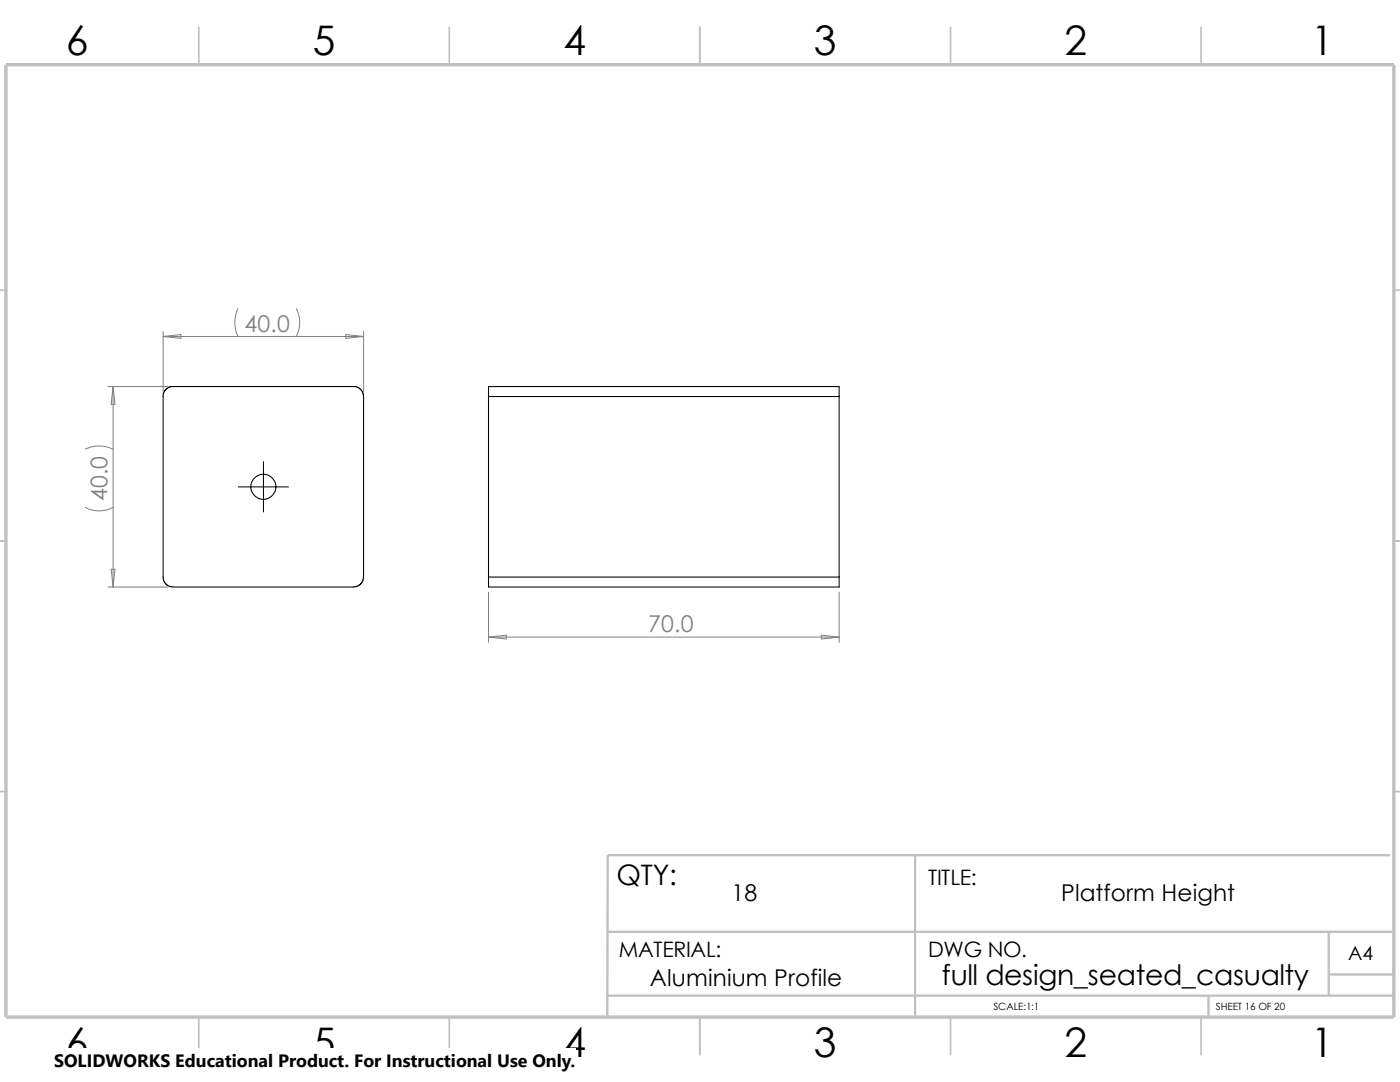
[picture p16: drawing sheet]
<svg xmlns="http://www.w3.org/2000/svg" width="279mm" height="216mm" viewBox="0 0 279 216" stroke-linecap="round" stroke-linejoin="round" font-family="sans-serif">
<defs><g id="words">
<g font-size="8.1">
<text x="13.2" y="10.9">6</text>
<text x="62.4" y="10.9">5</text>
<text x="112.4" y="10.9">4</text>
<text x="162.4" y="10.9">3</text>
<text x="212.4" y="10.9">2</text>
<text x="261.7" y="10.9">1</text>
<text x="13.2" y="210.9">6</text>
<text x="62.4" y="210.9">5</text>
<text x="112.4" y="210.9">4</text>
<text x="162.4" y="210.9">3</text>
<text x="212.4" y="210.9">2</text>
<text x="261.7" y="210.9">1</text>
</g>
<g font-size="5.6">
<text x="123" y="176.7">QTY:</text>
<text x="188" y="196.5">full design_seated_casualty</text>
</g>
<g font-size="4.6" fill="#808080">
<text x="48.8" y="66.2">40.0</text>
<text x="21.5" y="100" transform="rotate(-90 21.5 100)">40.0</text>
<text x="129.3" y="126.2">70.0</text>
</g>
<g font-size="4.6">
<text x="146" y="179.7">18</text>
<text x="211.8" y="179.7">Platform Height</text>
<text x="129.7" y="196.7">Aluminium Profile</text>
</g>
<g font-size="4.2">
<text x="185.2" y="176.7">TITLE:</text>
<text x="123.5" y="191">MATERIAL:</text>
<text x="185.2" y="191">DWG NO.</text>
</g>
<text font-size="3.9" x="269.1" y="191.5">A4</text>
<text font-size="3.6" x="10.8" y="213">SOLIDWORKS Educational Product. For Instructional Use Only.</text>
<g font-size="2">
<text x="198.2" y="201.6">SCALE:1:1</text>
<text x="242.7" y="201.6">SHEET 16 OF 20</text>
</g>
</g></defs>
<g fill="none" stroke="#c0c0c0" stroke-width=".34">
<path d="M39.7 5.4v7.5M89.7 5.4v7.5M139.7 5.4v7.5M189.7 5.4v7.5M239.7 5.4v7.5M-.1 57.9h1.3M278.2 57.9h1.2M-.1 107.9h1.3M278.2 107.9h1.2M-.1 157.9h1.3M278.2 157.9h1.2M39.7 202.9v7.5"/>
<path d="M89.7 202.9v7.5M139.7 202.9v7.5M189.7 202.9v7.5M239.7 202.9v7.5"/>
</g>
<path d="M182.6 170.6v32.3M277.4 170.6h-156.1l-.1 32.3M121.2 198.7h157M121.2 185.9h156.7M241.2 198.7v4.2M265.2 185.9v12.8M265.2 194.4h13" fill="none" stroke="#c0c0c0" stroke-width=".47"/>
<path d="M1.2 12.9h277v190h-277z" fill="none" stroke="#c0c0c0" stroke-width=".68" stroke-linecap="butt"/>
<g fill="none" stroke="#000" stroke-width=".21">
<path d="M70.6 77.1l.6 .1 .9 .6 .3 .6 .2 .7v36l-.2 .7-.3 .7-.9 .5-.6 .1h-36.1l-.7-.1-.6-.4-.3-.4-.3-.7v-36.8l.4-.9 .4-.4 .7-.3h36.5M97.5 79.1h70M97.5 79.1v36M167.5 79.1v36M167.5 79.1v-2h-70v2M97.5 115.1h70M97.5 115.1v2h70v-2"/>
<circle cx="52.6" cy="97.1" r="2.5"/>
</g>
<path d="M47.5 97.2h10.1M52.6 92.1v10.1" fill="none" stroke="#000" stroke-width=".2"/>
<g fill="none" stroke="#808080" stroke-width=".2">
<path d="M21.5 77.1h12.1M22.6 77.1v40M22.6 77.1l.3 3.6h-.7zM32.6 66.1v12M32.6 67.1h40M32.6 67.1l3.5-.3v.7zM47.5 61.6a6.4 6.4 0 0 0 0 5.5M59.1 61.6a6 6 0 0 1 0 5.5M69 66.8l3.6 .3-3.6 .4zM72.6 66.1v12M17 89.6a6.4 6.4 0 0 1 5.6 0M17 101.3a6 6 0 0 0 5.6 0"/>
<path d="M21.5 117.1h12.1M22.2 113.6h.7l-.3 3.5zM97.5 118.2v9.9M167.5 118.2v9.9M97.5 127.1h70M97.5 127.1l3.5-.4v.8zM163.9 126.7l3.6 .4-3.6 .4z"/>
</g>
<path d="M10.8 209.2h104.1v6.7h-104.1z" fill="#fff"/>
<use href="#words"/>
</svg>
